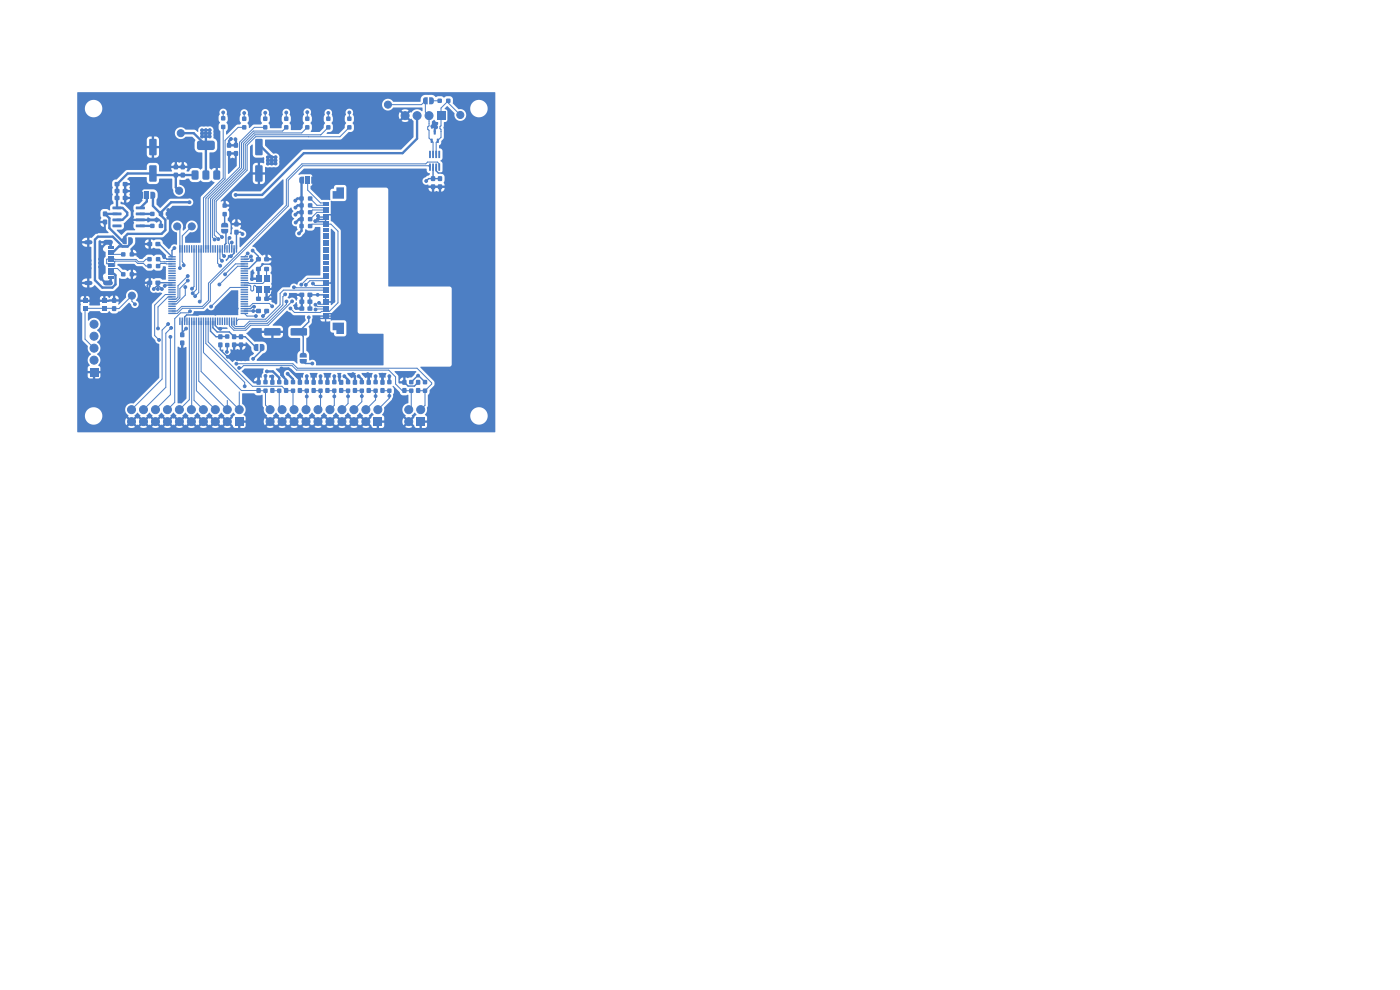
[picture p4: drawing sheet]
<svg xmlns="http://www.w3.org/2000/svg" width="297mm" height="210mm" viewBox="0 0 297 210" stroke-linecap="round" stroke-linejoin="round" font-family="sans-serif">
<g fill="#4d7fc4">
<path d="M68.5 42.9h1.2v.3h-1.2z"/>
<path d="M68.5 43.4h1.2v.3h-1.2z"/>
<path d="M68.5 43.9h1.2v.3h-1.2z"/>
<path d="M68.5 44.4h1.2v.3h-1.2z"/>
<path d="M68.5 44.9h1.2v.3h-1.2z"/>
<path d="M68.5 45.4h1.2v.3h-1.2z"/>
<path d="M68.5 45.9h1.2v.3h-1.2z"/>
<path d="M68.5 46.4h1.2v.3h-1.2z"/>
<path d="M68.5 46.9h1.2v.3h-1.2z"/>
<path d="M68.5 47.4h1.2v.3h-1.2z"/>
<path d="M68.5 47.9h1.2v.3h-1.2z"/>
<path d="M68.5 48.4h1.2v.3h-1.2z"/>
<path d="M68.5 48.9h1.2v.3h-1.2z"/>
<path d="M68.5 49.4h1.2v.3h-1.2z"/>
<path d="M68.5 49.9h1.2v.3h-1.2z"/>
<path d="M68.5 50.4h1.2v.3h-1.2z"/>
<path d="M68.5 50.9h1.2v.3h-1.2z"/>
<path d="M68.5 51.4h1.2v.3h-1.2z"/>
<path d="M68.5 51.9h1.2v.3h-1.2z"/>
<path d="M68.5 52.4h1.2v.3h-1.2z"/>
<path d="M68.5 52.9h1.2v.3h-1.2z"/>
<path d="M68.5 53.4h1.2v.3h-1.2z"/>
<path d="M68.5 53.9h1.2v.3h-1.2z"/>
<path d="M68.5 54.4h1.2v.3h-1.2z"/>
<path d="M68.5 54.9h1.2v.3h-1.2z"/>
<path d="M68.5 55.4h1.2v.3h-1.2z"/>
<path d="M68.5 55.9h1.2v.3h-1.2z"/>
<path d="M68.5 56.4h1.2v.3h-1.2z"/>
<path d="M68.5 56.9h1.2v.3h-1.2z"/>
<path d="M68.5 57.4h1.2v.3h-1.2z"/>
<path d="M68.5 57.9h1.2v.3h-1.2z"/>
<path d="M68.5 58.4h1.2v.3h-1.2z"/>
<path d="M68.5 58.9h1.2v.3h-1.2z"/>
<path d="M68.5 59.4h1.2v.3h-1.2z"/>
<path d="M68.5 59.9h1.2v.3h-1.2z"/>
<path d="M68.5 60.4h1.2v.3h-1.2z"/>
<path d="M68.5 60.9h1.2v.3h-1.2z"/>
<path d="M68.5 61.4h1.2v.3h-1.2z"/>
<path d="M68.5 61.9h1.2v.3h-1.2z"/>
<path d="M68.5 62.4h1.2v.3h-1.2z"/>
<path d="M68.5 62.9h1.2v.3h-1.2z"/>
<path d="M68.5 63.4h1.2v.3h-1.2z"/>
<path d="M68.5 63.9h1.2v.3h-1.2z"/>
<path d="M68.5 64.4h1.2v.3h-1.2z"/>
<path d="M68.5 64.9h1.2v.3h-1.2z"/>
<path d="M68.5 65.4h1.2v.3h-1.2z"/>
<path d="M68.5 65.9h1.2v.3h-1.2z"/>
<path d="M68.5 66.4h1.2v.3h-1.2z"/>
<path d="M68.5 66.9h1.2v.3h-1.2z"/>
<path d="M68.5 67.4h1.2v.3h-1.2z"/>
<path d="M70.6 40.5h.8v-.8h1.6v2.4h-2.4z"/>
<path d="M70.6 68.4h2.4v2.4l-1.6 .1v-.8l-.8-.1z"/>
<path d="M49.9 88.6h1.7v1.7h-1.7z"/>
</g>
<g fill="#4d7fc4" stroke="#4d7fc4" stroke-width=".21">
<circle cx="50.8" cy="86.9" r=".85"/>
<circle cx="48.2" cy="89.4" r=".85"/>
<circle cx="48.2" cy="86.9" r=".85"/>
<circle cx="45.7" cy="89.4" r=".85"/>
<circle cx="45.7" cy="86.9" r=".85"/>
<circle cx="43.1" cy="89.4" r=".85"/>
<circle cx="43.1" cy="86.9" r=".85"/>
<circle cx="40.6" cy="89.4" r=".85"/>
<circle cx="40.6" cy="86.9" r=".85"/>
<circle cx="38.1" cy="89.4" r=".85"/>
<circle cx="38.1" cy="86.9" r=".85"/>
<circle cx="35.5" cy="89.4" r=".85"/>
<circle cx="35.5" cy="86.9" r=".85"/>
<circle cx="33" cy="89.4" r=".85"/>
<circle cx="33" cy="86.9" r=".85"/>
<circle cx="30.4" cy="89.4" r=".85"/>
<circle cx="30.4" cy="86.9" r=".85"/>
<circle cx="27.9" cy="89.4" r=".85"/>
<circle cx="27.9" cy="86.9" r=".85"/>
</g>
<g fill="#4d7fc4">
<path d="M51.1 54.3h1.5v.3h-1.5z"/>
<path d="M51.1 54.8h1.5v.3h-1.5z"/>
<path d="M51.1 55.3h1.5v.3h-1.5z"/>
<path d="M51.1 55.8h1.5v.3h-1.5z"/>
<path d="M51.1 56.3h1.5v.3h-1.5z"/>
<path d="M51.1 56.8h1.5v.3h-1.5z"/>
<path d="M51.1 57.3h1.5v.3h-1.5z"/>
<path d="M51.1 57.8h1.5v.3h-1.5z"/>
<path d="M51.1 58.3h1.5v.3h-1.5z"/>
<path d="M51.1 58.8h1.5v.3h-1.5z"/>
<path d="M51.1 59.3h1.5v.3h-1.5z"/>
<path d="M51.1 59.8h1.5v.3h-1.5z"/>
<path d="M51.1 60.3h1.5v.3h-1.5z"/>
<path d="M51.1 60.8h1.5v.3h-1.5z"/>
<path d="M51.1 61.3h1.5v.3h-1.5z"/>
<path d="M51.1 61.8h1.5v.3h-1.5z"/>
<path d="M51.1 62.3h1.5v.3h-1.5z"/>
<path d="M51.1 62.8h1.5v.3h-1.5z"/>
<path d="M51.1 63.3h1.5v.3h-1.5z"/>
<path d="M51.1 63.8h1.5v.3h-1.5z"/>
<path d="M51.1 64.3h1.5v.3h-1.5z"/>
<path d="M51.1 64.8h1.5v.3h-1.5z"/>
<path d="M51.1 65.3h1.5v.3h-1.5z"/>
<path d="M51.1 65.8h1.5v.3h-1.5z"/>
<path d="M51.1 66.3h1.5v.3h-1.5z"/>
<path d="M50 67.4h.3l-.1 1.6-.2-.1z"/>
<path d="M49.5 67.4h.3l-.1 1.6-.2-.1z"/>
<path d="M49 67.4h.3l-.1 1.6-.2-.1z"/>
<path d="M48.5 67.4h.3l-.1 1.6-.2-.1z"/>
<path d="M48 67.4h.3l-.1 1.6-.2-.1z"/>
<path d="M47.5 67.4h.3l-.1 1.6-.2-.1z"/>
<path d="M47 67.4h.3l-.1 1.6-.2-.1z"/>
<path d="M46.5 67.4h.3l-.1 1.6-.2-.1z"/>
<path d="M46 67.4h.3l-.1 1.6-.2-.1z"/>
<path d="M45.5 67.4h.3l-.1 1.6-.2-.1z"/>
<path d="M45 67.4h.3l-.1 1.6-.2-.1z"/>
<path d="M44.5 67.4h.3l-.1 1.6-.2-.1z"/>
<path d="M44 67.4h.3l-.1 1.6-.2-.1z"/>
<path d="M43.5 67.4h.3l-.1 1.6-.2-.1z"/>
<path d="M43 67.4h.3l-.1 1.6-.2-.1z"/>
<path d="M42.5 67.4h.3l-.1 1.6-.2-.1z"/>
<path d="M42 67.4h.3l-.1 1.6-.2-.1z"/>
<path d="M41.5 67.4h.3l-.1 1.6-.2-.1z"/>
<path d="M41 67.4h.3l-.1 1.6-.2-.1z"/>
<path d="M40.5 67.4h.3l-.1 1.6-.2-.1z"/>
<path d="M40 67.4h.3l-.1 1.6-.2-.1z"/>
<path d="M39.5 67.4h.3l-.1 1.6-.2-.1z"/>
<path d="M39 67.4h.3l-.1 1.6-.2-.1z"/>
<path d="M38.5 67.4h.3l-.1 1.6-.2-.1z"/>
<path d="M38 67.4h.3l-.1 1.6-.2-.1z"/>
<path d="M35.7 66.3h1.5l.1 .3h-1.5z"/>
<path d="M35.7 65.8h1.5l.1 .3h-1.5z"/>
<path d="M35.7 65.3h1.5l.1 .3h-1.5z"/>
<path d="M35.7 64.8h1.5l.1 .3h-1.5z"/>
<path d="M35.7 64.3h1.5l.1 .3h-1.5z"/>
<path d="M35.7 63.8h1.5l.1 .3h-1.5z"/>
<path d="M35.7 63.3h1.5l.1 .3h-1.5z"/>
<path d="M35.7 62.8h1.5l.1 .3h-1.5z"/>
<path d="M35.7 62.3h1.5l.1 .3h-1.5z"/>
<path d="M35.7 61.8h1.5l.1 .3h-1.5z"/>
<path d="M35.7 61.3h1.5l.1 .3h-1.5z"/>
<path d="M35.7 60.8h1.5l.1 .3h-1.5z"/>
<path d="M35.7 60.3h1.5l.1 .3h-1.5z"/>
<path d="M35.7 59.8h1.5l.1 .3h-1.5z"/>
<path d="M35.7 59.3h1.5l.1 .3h-1.5z"/>
<path d="M35.7 58.8h1.5l.1 .3h-1.5z"/>
<path d="M35.7 58.3h1.5l.1 .3h-1.5z"/>
<path d="M35.7 57.8h1.5l.1 .3h-1.5z"/>
<path d="M35.7 57.3h1.5l.1 .3h-1.5z"/>
<path d="M35.7 56.8h1.5l.1 .3h-1.5z"/>
<path d="M35.7 56.3h1.5l.1 .3h-1.5z"/>
<path d="M35.7 55.8h1.5l.1 .3h-1.5z"/>
<path d="M35.7 55.3h1.5l.1 .3h-1.5z"/>
<path d="M35.7 54.8h1.5l.1 .3h-1.5z"/>
<path d="M35.7 54.3h1.5l.1 .3h-1.5z"/>
<path d="M38 52l.3 .1-.1 1.5-.2-.1z"/>
<path d="M38.5 52l.3 .1-.1 1.5-.2-.1z"/>
<path d="M39 52l.3 .1-.1 1.5-.2-.1z"/>
<path d="M39.5 52l.3 .1-.1 1.5-.2-.1z"/>
<path d="M40 52l.3 .1-.1 1.5-.2-.1z"/>
<path d="M40.5 52l.3 .1-.1 1.5-.2-.1z"/>
<path d="M41 52l.3 .1-.1 1.5-.2-.1z"/>
<path d="M41.5 52l.3 .1-.1 1.5-.2-.1z"/>
<path d="M42 52l.3 .1-.1 1.5-.2-.1z"/>
<path d="M42.5 52l.3 .1-.1 1.5-.2-.1z"/>
<path d="M43 52l.3 .1-.1 1.5-.2-.1z"/>
<path d="M43.5 52l.3 .1-.1 1.5-.2-.1z"/>
<path d="M44 52l.3 .1-.1 1.5-.2-.1z"/>
<path d="M44.5 52l.3 .1-.1 1.5-.2-.1z"/>
<path d="M45 52l.3 .1-.1 1.5-.2-.1z"/>
<path d="M45.5 52l.3 .1-.1 1.5-.2-.1z"/>
<path d="M46 52l.3 .1-.1 1.5-.2-.1z"/>
<path d="M46.5 52l.3 .1-.1 1.5-.2-.1z"/>
<path d="M47 52l.3 .1-.1 1.5-.2-.1z"/>
<path d="M47.5 52l.3 .1-.1 1.5-.2-.1z"/>
<path d="M48 52l.3 .1-.1 1.5-.2-.1z"/>
<path d="M48.5 52l.3 .1-.1 1.5-.2-.1z"/>
<path d="M49 52l.3 .1-.1 1.5-.2-.1z"/>
<path d="M49.5 52l.3 .1-.1 1.5-.2-.1z"/>
<path d="M50 52l.3 .1-.1 1.5-.2-.1z"/>
<path d="M92.9 39.1h.8v1h-.8z"/>
<path d="M92.9 37.4h.8v1h-.8z"/>
<path d="M26.1 41.6h.9v.8h-.9z"/>
<path d="M24.4 41.6h.9v.8h-.9z"/>
<path d="M79.3 82.5h.8v.8h-.8z"/>
<path d="M79.3 80.6h.8v.9h-.8z"/>
<path d="M94.7 21h.8v.8h-.8z"/>
<path d="M92.9 21h.8v.8h-.8z"/>
<path d="M22.9 58.6h1.1v.6h-1.1z"/>
<path d="M22.9 52.2h1.1v.6h-1.1z"/>
<path d="M22.9 57.8h1.1v.6h-1.1z"/>
<path d="M22.9 53h1.1v.6h-1.1z"/>
<path d="M22.9 56.8h1.1v.3h-1.1z"/>
<path d="M22.9 55.8h1.1v.3h-1.1z"/>
<path d="M22.9 54.8h1.1v.3h-1.1z"/>
<path d="M22.9 56.3h1.1v.3h-1.1z"/>
<path d="M22.9 55.3h1.1v.3h-1.1z"/>
<path d="M22.9 54.3h1.1v.3h-1.1z"/>
<path d="M22.9 53.8h1.1v.3h-1.1z"/>
<path d="M22.9 57.3h1.1v.3h-1.1z"/>
</g>
<path d="M18.3 51.4h.9M18.3 60h.9" fill="none" stroke="#4d7fc4" stroke-width=".9"/>
<path d="M22.4 51.4h1M22.4 60h1" fill="none" stroke="#4d7fc4" stroke-width="1.1"/>
<g fill="#4d7fc4">
<path d="M65.4 43.2h.8v.8h-.8z"/>
<path d="M63.6 43.2h.8v.8h-.8z"/>
<path d="M70.5 82.5h.8v.8h-.8z"/>
<path d="M70.5 80.6h.8v.9h-.8z"/>
<path d="M55.9 26.6h.8v.8h-.8z"/>
<path d="M55.9 24.8h.8v.8h-.8z"/>
<path d="M77.8 82.4h.8v.9h-.8z"/>
<path d="M77.8 80.6h.8v1h-.8z"/>
<path d="M91.5 39.1h.8v1h-.8z"/>
<path d="M91.5 37.4h.8v1h-.8z"/>
<path d="M85.4 80.6h.8v1h-.8z"/>
<path d="M85.4 82.4h.8v.9h-.8z"/>
<path d="M60.3 80.6h.8v1h-.8z"/>
<path d="M60.3 82.4h.8v.9h-.8z"/>
<path d="M79.3 88.6h1.7v1.7h-1.7z"/>
</g>
<g fill="#4d7fc4" stroke="#4d7fc4" stroke-width=".21">
<circle cx="80.2" cy="86.9" r=".85"/>
<circle cx="77.6" cy="89.4" r=".85"/>
<circle cx="77.6" cy="86.9" r=".85"/>
<circle cx="75.1" cy="89.4" r=".85"/>
<circle cx="75.1" cy="86.9" r=".85"/>
<circle cx="72.5" cy="89.4" r=".85"/>
<circle cx="72.5" cy="86.9" r=".85"/>
<circle cx="70" cy="89.4" r=".85"/>
<circle cx="70" cy="86.9" r=".85"/>
<circle cx="67.5" cy="89.4" r=".85"/>
<circle cx="67.5" cy="86.9" r=".85"/>
<circle cx="64.9" cy="89.4" r=".85"/>
<circle cx="64.9" cy="86.9" r=".85"/>
<circle cx="62.4" cy="89.4" r=".85"/>
<circle cx="62.4" cy="86.9" r=".85"/>
<circle cx="59.8" cy="89.4" r=".85"/>
<circle cx="59.8" cy="86.9" r=".85"/>
<circle cx="57.3" cy="89.4" r=".85"/>
<circle cx="57.3" cy="86.9" r=".85"/>
</g>
<path d="M92.7 23.7h1.7v1.7h-1.7z" fill="#4d7fc4"/>
<g fill="#4d7fc4" stroke="#4d7fc4" stroke-width=".21">
<circle cx="91" cy="24.5" r=".85"/>
<circle cx="88.5" cy="24.5" r=".85"/>
<circle cx="85.9" cy="24.5" r=".85"/>
</g>
<g fill="#4d7fc4">
<path d="M31.3 59.6h.9v.8h-.9z"/>
<path d="M33 59.6h1v.8h-1z"/>
</g>
<circle cx="40.7" cy="48" r=".75" fill="#4d7fc4" stroke="#4d7fc4" stroke-width=".21"/>
<g fill="#4d7fc4">
<path d="M66.1 80.6h.8v1h-.8z"/>
<path d="M66.1 82.4h.8v.9h-.8z"/>
<path d="M69.2 26.6h.9v.8h-.9z"/>
<path d="M69.2 24.8h.9v.8h-.9z"/>
<path d="M26.1 38.7h.9v.8h-.9z"/>
<path d="M24.4 38.7h.9v.8h-.9z"/>
<path d="M25.7 53.6h.9v.8h-.9z"/>
<path d="M27.6 53.6h.8v.8h-.8z"/>
<path d="M55.9 82.5h.8v.8h-.8z"/>
<path d="M55.9 80.6h.8v.9h-.8z"/>
</g>
<circle cx="38" cy="40.5" r=".75" fill="#4d7fc4" stroke="#4d7fc4" stroke-width=".21"/>
<g fill="#4d7fc4">
<path d="M76.4 82.5h.8v.8h-.8z"/>
<path d="M76.4 80.6h.8v.9h-.8z"/>
<path d="M50.7 72.7h.8v.9h-.8z"/>
<path d="M50.7 71h.8v.9h-.8z"/>
<path d="M26.1 40.1h.9v.8h-.9z"/>
<path d="M24.4 40.1h.9v.8h-.9z"/>
<path d="M69.1 82.4h.8v.9h-.8z"/>
<path d="M69.1 80.6h.8v1h-.8z"/>
<path d="M56.1 54.6h.9v.8h-.9z"/>
<path d="M54.4 54.6h.9v.8h-.9z"/>
<path d="M56.1 65.6h.9v.8h-.9z"/>
<path d="M54.4 65.6h.9v.8h-.9z"/>
<path d="M28.8 43.8h1.9v.5l-1.8 .1z"/>
<path d="M28.8 45.1h1.9v.5l-1.8 .1z"/>
<path d="M28.8 46.4h1.9v.5h-1.8z"/>
<path d="M28.8 47.7l1.9-.1v.5l-1.8 .1z"/>
<path d="M23.9 47.7l1.8-.1 .1 .5-1.9 .1z"/>
<path d="M23.9 46.4h1.8l.1 .5h-1.9z"/>
<path d="M23.9 45.1h1.8l.1 .5-1.9 .1z"/>
<path d="M23.9 43.8h1.8l.1 .5-1.9 .1z"/>
<path d="M49.8 47.1h.8v.9h-.8z"/>
<path d="M49.8 48.8h.8v.9h-.8z"/>
<path d="M46.9 26.5h.9v.8h-.9z"/>
<path d="M46.9 24.7h.9v.8h-.9z"/>
<path d="M38.4 34.9h.8v1h-.8z"/>
<path d="M38.4 36.7h.8v.9h-.8z"/>
</g>
<circle cx="37.6" cy="48" r=".75" fill="#4d7fc4" stroke="#4d7fc4" stroke-width=".21"/>
<g fill="#4d7fc4">
<path d="M88.3 82.4h.8v.9h-.8z"/>
<path d="M88.3 80.6h.8v1h-.8z"/>
<path d="M91 20.6l.7 .1 .3 .2v.8l-.3 .4h-.7z"/>
<path d="M89.8 20.8l.4-.2h.5v1.5h-.5l-.4-.2z"/>
<path d="M64.7 82.5h.8v.8h-.8z"/>
<path d="M64.7 80.6h.8v.9h-.8z"/>
<path d="M19.1 78.1h1.7v1.7h-1.7z"/>
</g>
<g fill="#4d7fc4" stroke="#4d7fc4" stroke-width=".21">
<circle cx="19.9" cy="76.4" r=".85"/>
<circle cx="19.9" cy="73.9" r=".85"/>
<circle cx="19.9" cy="71.3" r=".85"/>
<circle cx="19.9" cy="68.8" r=".85"/>
</g>
<g fill="#4d7fc4">
<path d="M55.1 73h.7l.3 .3v.7l-.3 .4-.7 .1z"/>
<path d="M54 73.1l.8-.1v1.5l-.7-.1-.2-.2-.1-.8z"/>
<path d="M63.6 63.6h.9v.8h-.9z"/>
<path d="M65.3 63.6h.9v.8h-.9z"/>
<path d="M25.7 57.8h.9v.8h-.9z"/>
<path d="M27.6 57.8h.8v.8h-.8z"/>
<path d="M33.7 47.5h.9v.8h-.9z"/>
<path d="M31.9 47.5h.8v.8h-.8z"/>
<path d="M72 82.4h.8v.9h-.8z"/>
<path d="M72 80.6h.8v1h-.8z"/>
<path d="M93 34.7l.4 .1-.1 1.4-.3-.1z"/>
<path d="M92.4 34.7l.3 .1-.1 1.4-.3-.1z"/>
<path d="M91.7 34.7l.4 .1-.1 1.4-.3-.1z"/>
<path d="M91 34.7l.4 .1-.1 1.4-.3-.1z"/>
<path d="M91 32l.4 .1-.1 1.4-.3-.1z"/>
<path d="M91.7 32l.4 .1-.1 1.4-.3-.1z"/>
<path d="M92.4 32l.3 .1-.1 1.4-.3-.1z"/>
<path d="M93 32l.4 .1-.1 1.4-.3-.1z"/>
<path d="M36.9 34.9h.8v1h-.8z"/>
<path d="M36.9 36.7h.8v.9h-.8z"/>
<path d="M64.8 26.6h.8v.8h-.8z"/>
<path d="M64.8 24.8h.8v.8h-.8z"/>
<path d="M73.7 26.6h.8v.8h-.8z"/>
<path d="M73.7 24.8h.8v.8h-.8z"/>
<path d="M27.2 50.3l.7 .1 .3 .2v.8l-.3 .4h-.7z"/>
<path d="M26 50.5l.3-.2h.6v1.5h-.6l-.3-.2z"/>
<path d="M31.3 51.4h.9v.8h-.9z"/>
<path d="M33 51.4h1v.8h-1z"/>
<path d="M38.3 72.3h.8v.9h-.8z"/>
<path d="M38.3 70.5h.8v1h-.8z"/>
<path d="M54.2 29.5l1.3-.1 .2 .2v3.1l-.1 .2h-1.2l-.3-.1z"/>
<path d="M54.2 35.1l1.3-.1 .2 .2v3.1l-.1 .2h-1.2l-.3-.1z"/>
<path d="M54.5 80.6h.8v1h-.8z"/>
<path d="M54.5 82.4h.8v.9h-.8z"/>
<path d="M49.3 72.7h.8v.9h-.8z"/>
<path d="M49.3 71h.8v.9h-.8z"/>
<path d="M65.4 44.6h.8v.8h-.8z"/>
<path d="M63.6 44.6h.8v.8h-.8z"/>
<path d="M58.8 82.5h.8v.8h-.8z"/>
<path d="M58.8 80.6h.8v.9h-.8z"/>
<path d="M88.4 88.6h1.7v1.7h-1.7z"/>
</g>
<g fill="#4d7fc4" stroke="#4d7fc4" stroke-width=".21">
<circle cx="89.2" cy="86.9" r=".85"/>
<circle cx="86.7" cy="89.4" r=".85"/>
<circle cx="86.7" cy="86.9" r=".85"/>
</g>
<g fill="#4d7fc4">
<path d="M86.8 82.5h.9v.8h-.9z"/>
<path d="M86.8 80.6h.9v.9h-.9z"/>
<path d="M23.8 63.3h.8v.9h-.8z"/>
<path d="M23.8 65h.8v.9h-.8z"/>
<path d="M65.4 47.5h.8v.9h-.8z"/>
<path d="M63.6 47.5h.8v.9h-.8z"/>
<path d="M31.7 35.1h1.3l.2 .1v3.1l-.1 .2-1.2 .1-.2-.2z"/>
<path d="M31.7 29.5h1.3l.2 .1v3.1l-.1 .2-1.2 .1-.2-.2z"/>
<path d="M80.7 82.4h.8v.9h-.8z"/>
<path d="M80.7 80.6h.8v1h-.8z"/>
<path d="M47.8 71h.8v.8h-.8z"/>
<path d="M47.8 72.8h.8v.8h-.8z"/>
<path d="M63.6 62.1h.9v.8h-.9z"/>
<path d="M65.3 62.1h.9v.8h-.9z"/>
</g>
<circle cx="82.3" cy="22.2" r=".75" fill="#4d7fc4" stroke="#4d7fc4" stroke-width=".21"/>
<g fill="#4d7fc4">
<path d="M73.4 82.5h.8v.8h-.8z"/>
<path d="M73.4 80.6h.8v.9h-.8z"/>
<path d="M31.3 54.6h.8v.8h-.8z"/>
<path d="M33.1 54.6h.9v.8h-.9z"/>
<path d="M51.4 26.6h.8v.8h-.8z"/>
<path d="M51.4 24.8h.8v.8h-.8z"/>
<path d="M46.3 72.7h.9v.9h-.9z"/>
<path d="M46.3 71h.9v.9h-.9z"/>
<path d="M74.9 82.4h.8v.9h-.8z"/>
<path d="M74.9 80.6h.8v1h-.8z"/>
<path d="M21.9 46.6h.8v1h-.8z"/>
<path d="M21.9 44.9h.8v.9h-.8z"/>
<path d="M65.4 41.7h.8v.8h-.8z"/>
<path d="M63.6 41.7h.8v.8h-.8z"/>
<path d="M63.2 80.6h.8v1h-.8z"/>
<path d="M63.2 82.4h.8v.9h-.8z"/>
<path d="M56.1 63h.9v.8h-.9z"/>
<path d="M54.4 63h.9v.8h-.9z"/>
<path d="M46.9 48.5h1.5v.7l-.4 .3h-.8l-.3-.3z"/>
<path d="M47 47.4l.3-.1h.8l.3 .3v.6h-1.5z"/>
</g>
<circle cx="38.3" cy="28.2" r=".75" fill="#4d7fc4" stroke="#4d7fc4" stroke-width=".21"/>
<g fill="#4d7fc4">
<path d="M60.3 26.6h.8v.8h-.8z"/>
<path d="M60.3 24.8h.8v.8h-.8z"/>
<path d="M63.7 75l.3-.1h.8l.2 .3 .1 .7h-1.5z"/>
<path d="M63.6 76.2h1.5l-.1 .6-.4 .3h-.7l-.3-.3z"/>
<path d="M63.6 65.1h.9v.8h-.9z"/>
<path d="M65.3 65.1h.9v.8h-.9z"/>
<path d="M61.7 69.7l3.3-.1 .1 .2v1.2l-.2 .2h-3.1l-.2-.3z"/>
<path d="M56.1 69.7l3.3-.1 .1 .2v1.2l-.2 .2h-3.1l-.2-.3z"/>
<path d="M48.2 32.1h.8v.9h-.8z"/>
<path d="M48.2 30.4h.8v.9h-.8z"/>
<path d="M31.9 45h.8v.8h-.8z"/>
<path d="M33.7 45h.9v.8h-.9z"/>
<path d="M47.3 45h.8v.8h-.8z"/>
<path d="M47.3 43.2h.8v.8h-.8z"/>
<path d="M45.4 36.2l1-.1 .3 .2v1.5l-.1 .3h-1l-.3-.1-.1-1.5z"/>
<path d="M43.1 36.2l1-.1 .3 .2v1.5l-.1 .3h-1l-.3-.1-.1-1.5z"/>
<path d="M41.9 30l.4-.2 3 .1 .3 .3-.1 1.4-.4 .2h-3.1l-.2-.5v-1.1z"/>
<path d="M40.8 36.2l1-.1 .3 .2v1.5l-.1 .3h-1l-.3-.1-.1-1.5z"/>
</g>
<circle cx="97.6" cy="24.4" r=".75" fill="#4d7fc4" stroke="#4d7fc4" stroke-width=".21"/>
<g fill="#4d7fc4">
<path d="M21.7 63.3h.9v1h-.9z"/>
<path d="M17.6 63.3h.9v1h-.9z"/>
<path d="M21.7 64.9h.9v1h-.9z"/>
<path d="M17.6 64.9h.9v1h-.9z"/>
<path d="M54.4 56.7h.9v.8h-.9z"/>
<path d="M56.1 56.7h.9v.8h-.9z"/>
<path d="M92.7 29.4l.4 .1-.1 .8h-.3z"/>
<path d="M91.4 29.4l.4 .1-.1 .8h-.3z"/>
<path d="M92 27.7h.4v.8h-.4z"/>
<path d="M66 37.5h.8l.2 .3 .1 .7-.3 .4-.8 .1z"/>
<path d="M64.8 37.5h1v1.5h-1z"/>
<path d="M63.6 37.7l.3-.2h.6v1.5h-.6l-.3-.2z"/>
</g>
<circle cx="28" cy="62.7" r=".75" fill="#4d7fc4" stroke="#4d7fc4" stroke-width=".21"/>
<g fill="#4d7fc4">
<path d="M89.8 82.5h.8v.8h-.8z"/>
<path d="M89.8 80.6h.8v.9h-.8z"/>
<path d="M65.4 46.1h.8v.8h-.8z"/>
<path d="M63.6 46.1h.8v.8h-.8z"/>
<path d="M57.4 80.6h.8v1h-.8z"/>
<path d="M57.4 82.4h.8v.9h-.8z"/>
<path d="M54.2 60.6h1.2v1.4h-1.2z"/>
<path d="M54.2 58.4h1.2v1.4h-1.2z"/>
<path d="M55.9 58.4h1.2v1.4h-1.2z"/>
<path d="M55.9 60.6h1.2v1.4h-1.2z"/>
<path d="M29.5 40.9l.3-.2h.6v1.5h-.6l-.3-.2z"/>
<path d="M30.6 40.7h1v1.5h-1z"/>
<path d="M31.9 40.7h.7l.3 .3v.7l-.3 .4-.7 .1z"/>
<path d="M67.6 82.5h.8v.8h-.8z"/>
<path d="M67.6 80.6h.8v.9h-.8z"/>
<path d="M61.8 82.5h.8v.8h-.8z"/>
<path d="M61.8 80.6h.8v.9h-.8z"/>
<path d="M49.7 32.1h.8v.9h-.8z"/>
<path d="M49.7 30.4h.8v.9h-.8z"/>
<path d="M82.2 82.5h.8v.8h-.8z"/>
<path d="M82.2 80.6h.8v.9h-.8z"/>
<path d="M31.3 56h.8v.8h-.8z"/>
<path d="M33.1 56h.9v.8h-.9z"/>
</g>
<g fill="#4d7fc4" stroke="#4d7fc4" stroke-width=".21">
<circle cx="53.2" cy="24.6" r=".3"/>
<circle cx="74.9" cy="79.4" r=".3"/>
<circle cx="19" cy="55.3" r=".3"/>
<circle cx="50.4" cy="45" r=".3"/>
<circle cx="72.6" cy="23" r=".3"/>
<circle cx="38.2" cy="32.1" r=".3"/>
<circle cx="37.4" cy="46.2" r=".3"/>
<circle cx="92.4" cy="26.3" r=".3"/>
<circle cx="51.2" cy="76.2" r=".3"/>
<circle cx="35.7" cy="46.2" r=".3"/>
<circle cx="51.2" cy="75.4" r=".3"/>
<circle cx="96.2" cy="38.1" r=".3"/>
<circle cx="34.8" cy="54.3" r=".3"/>
<circle cx="51.2" cy="74.6" r=".3"/>
<circle cx="57.7" cy="24.6" r=".3"/>
<circle cx="49.5" cy="24.7" r=".3"/>
<circle cx="61.3" cy="72.2" r=".3"/>
<circle cx="59.4" cy="23.8" r=".3"/>
<circle cx="71" cy="23.8" r=".3"/>
<circle cx="71" cy="23" r=".3"/>
<circle cx="50.4" cy="23.9" r=".3"/>
<circle cx="50.3" cy="74.6" r=".3"/>
<circle cx="58.2" cy="55.1" r=".3"/>
<circle cx="96.2" cy="39.7" r=".3"/>
<circle cx="51.2" cy="44.1" r=".3"/>
<circle cx="92.5" cy="27" r=".3"/>
<circle cx="95.4" cy="38.9" r=".3"/>
<circle cx="58" cy="56" r=".3"/>
<circle cx="42.9" cy="39.9" r=".3"/>
<circle cx="66.5" cy="23" r=".3"/>
<circle cx="57.7" cy="23.8" r=".3"/>
<circle cx="58" cy="61" r=".3"/>
<circle cx="53.2" cy="23" r=".3"/>
<circle cx="39" cy="32.9" r=".3"/>
<circle cx="54.8" cy="23" r=".3"/>
<circle cx="20.6" cy="48.3" r=".3"/>
<circle cx="57.8" cy="79.9" r=".3"/>
<circle cx="78" cy="79.4" r=".3"/>
<circle cx="21.2" cy="56.6" r=".3"/>
<circle cx="50.4" cy="23.1" r=".3"/>
<circle cx="54" cy="23" r=".3"/>
<circle cx="60.4" cy="72.2" r=".3"/>
<circle cx="35.7" cy="44.6" r=".3"/>
<circle cx="50.4" cy="43.3" r=".3"/>
<circle cx="39" cy="32.1" r=".3"/>
<circle cx="52" cy="44.1" r=".3"/>
<circle cx="36.5" cy="46.2" r=".3"/>
<circle cx="50.4" cy="24.7" r=".3"/>
<circle cx="60.4" cy="73.8" r=".3"/>
<circle cx="66.4" cy="79.7" r=".3"/>
<circle cx="49.5" cy="34.2" r=".3"/>
<circle cx="72" cy="79.8" r=".3"/>
<circle cx="95.4" cy="38.1" r=".3"/>
<circle cx="54" cy="23.8" r=".3"/>
<circle cx="63.8" cy="23" r=".3"/>
<circle cx="49.5" cy="23.9" r=".3"/>
<circle cx="62.9" cy="23.8" r=".3"/>
<circle cx="31.2" cy="61.8" r=".3"/>
<circle cx="42" cy="39.9" r=".3"/>
<circle cx="59.6" cy="73" r=".3"/>
<circle cx="53.4" cy="59.2" r=".3"/>
<circle cx="94.6" cy="36.7" r=".3"/>
<circle cx="19.7" cy="48.3" r=".3"/>
<circle cx="52" cy="76.2" r=".3"/>
<circle cx="37.4" cy="45.4" r=".3"/>
<circle cx="52" cy="75.4" r=".3"/>
<circle cx="59.4" cy="24.6" r=".3"/>
<circle cx="68.2" cy="23.8" r=".3"/>
<circle cx="67.3" cy="23" r=".3"/>
<circle cx="51.2" cy="43.3" r=".3"/>
<circle cx="19.7" cy="47.5" r=".3"/>
<circle cx="48.3" cy="75.7" r=".3"/>
<circle cx="19.7" cy="49.2" r=".3"/>
<circle cx="37.4" cy="44.6" r=".3"/>
<circle cx="59.6" cy="73.8" r=".3"/>
<circle cx="21.2" cy="55.8" r=".3"/>
<circle cx="58.5" cy="23.8" r=".3"/>
<circle cx="53.9" cy="65.1" r=".3"/>
<circle cx="59.7" cy="78.2" r=".3"/>
<circle cx="48.8" cy="34.2" r=".3"/>
<circle cx="48.7" cy="24.7" r=".3"/>
<circle cx="52" cy="43.3" r=".3"/>
<circle cx="54.8" cy="24.6" r=".3"/>
<circle cx="20.6" cy="49.2" r=".3"/>
<circle cx="63.8" cy="23.8" r=".3"/>
<circle cx="41.2" cy="39.9" r=".3"/>
<circle cx="81.1" cy="79.5" r=".3"/>
<circle cx="41.2" cy="40.8" r=".3"/>
<circle cx="62.1" cy="23" r=".3"/>
<circle cx="52" cy="45" r=".3"/>
<circle cx="19" cy="56.9" r=".3"/>
<circle cx="62.9" cy="23" r=".3"/>
<circle cx="36.5" cy="44.6" r=".3"/>
<circle cx="18.2" cy="56.1" r=".3"/>
<circle cx="38.2" cy="33.7" r=".3"/>
<circle cx="17.3" cy="55.3" r=".3"/>
<circle cx="70.6" cy="59.6" r=".3"/>
<circle cx="68.2" cy="23" r=".3"/>
<circle cx="49.2" cy="34.8" r=".3"/>
<circle cx="70.7" cy="45.2" r=".3"/>
<circle cx="17.3" cy="56.1" r=".3"/>
<circle cx="61.3" cy="73.8" r=".3"/>
<circle cx="97.1" cy="38.1" r=".3"/>
<circle cx="62.9" cy="24.7" r=".3"/>
<circle cx="50.4" cy="44.1" r=".3"/>
<circle cx="71.8" cy="24.7" r=".3"/>
<circle cx="36.5" cy="45.4" r=".3"/>
<circle cx="54" cy="24.6" r=".3"/>
<circle cx="42" cy="39.1" r=".3"/>
<circle cx="17.3" cy="56.9" r=".3"/>
<circle cx="41.2" cy="39.1" r=".3"/>
<circle cx="42" cy="66.6" r=".3"/>
<circle cx="54.8" cy="23.8" r=".3"/>
<circle cx="48.7" cy="23.1" r=".3"/>
<circle cx="42.9" cy="40.8" r=".3"/>
<circle cx="57.9" cy="62.1" r=".3"/>
<circle cx="55.8" cy="67" r=".3"/>
<circle cx="42.9" cy="39.1" r=".3"/>
<circle cx="67.3" cy="24.6" r=".3"/>
<circle cx="70.8" cy="67" r=".3"/>
<circle cx="87.3" cy="79.4" r=".3"/>
<circle cx="46.7" cy="69.8" r=".3"/>
<circle cx="97.1" cy="38.9" r=".3"/>
<circle cx="71" cy="24.7" r=".3"/>
<circle cx="62.8" cy="65.3" r=".3"/>
<circle cx="37.4" cy="32.9" r=".3"/>
<circle cx="18.9" cy="47.5" r=".3"/>
<circle cx="18.9" cy="49.2" r=".3"/>
<circle cx="95.4" cy="39.7" r=".3"/>
<circle cx="51.2" cy="45" r=".3"/>
<circle cx="62.1" cy="24.7" r=".3"/>
<circle cx="72.6" cy="23.8" r=".3"/>
<circle cx="34.9" cy="60.7" r=".3"/>
<circle cx="70.7" cy="63.9" r=".3"/>
<circle cx="48.7" cy="23.9" r=".3"/>
<circle cx="59.6" cy="72.2" r=".3"/>
<circle cx="38.5" cy="74.3" r=".3"/>
<circle cx="50.3" cy="76.2" r=".3"/>
<circle cx="62.1" cy="23.8" r=".3"/>
<circle cx="59.4" cy="22.9" r=".3"/>
<circle cx="58.5" cy="22.9" r=".3"/>
<circle cx="66.5" cy="24.6" r=".3"/>
<circle cx="85.7" cy="79.4" r=".3"/>
<circle cx="72.6" cy="24.7" r=".3"/>
<circle cx="69.4" cy="79.7" r=".3"/>
<circle cx="50.3" cy="75.4" r=".3"/>
<circle cx="39" cy="33.7" r=".3"/>
<circle cx="67.3" cy="23.8" r=".3"/>
<circle cx="19" cy="56.1" r=".3"/>
<circle cx="21.2" cy="55" r=".3"/>
<circle cx="42" cy="40.8" r=".3"/>
<circle cx="61.3" cy="73" r=".3"/>
<circle cx="60.5" cy="73" r=".3"/>
<circle cx="49" cy="54.3" r=".3"/>
<circle cx="68.2" cy="24.6" r=".3"/>
<circle cx="71.8" cy="23" r=".3"/>
<circle cx="96.2" cy="38.9" r=".3"/>
<circle cx="20.6" cy="47.5" r=".3"/>
<circle cx="52" cy="74.6" r=".3"/>
<circle cx="86.5" cy="79.4" r=".3"/>
<circle cx="37.4" cy="33.7" r=".3"/>
<circle cx="91.7" cy="26.8" r=".3"/>
<circle cx="55" cy="79.6" r=".3"/>
<circle cx="18.2" cy="56.9" r=".3"/>
<circle cx="18.9" cy="48.3" r=".3"/>
<circle cx="38.2" cy="32.9" r=".3"/>
<circle cx="18.2" cy="55.3" r=".3"/>
<circle cx="58.5" cy="24.6" r=".3"/>
<circle cx="35.7" cy="45.4" r=".3"/>
<circle cx="37.4" cy="32.1" r=".3"/>
<circle cx="66.5" cy="23.8" r=".3"/>
<circle cx="57.7" cy="22.9" r=".3"/>
<circle cx="97.1" cy="39.7" r=".3"/>
<circle cx="63.8" cy="24.7" r=".3"/>
<circle cx="49.5" cy="23.1" r=".3"/>
<circle cx="71.8" cy="23.8" r=".3"/>
<circle cx="53.2" cy="23.8" r=".3"/>
<circle cx="47.3" cy="23.9" r=".3"/>
<circle cx="68" cy="79.8" r=".3"/>
<circle cx="33.5" cy="61.3" r=".3"/>
<circle cx="37" cy="52.6" r=".3"/>
<circle cx="56.8" cy="33.4" r=".3"/>
<circle cx="48.1" cy="74.7" r=".3"/>
<circle cx="39.5" cy="69.7" r=".3"/>
<circle cx="90.4" cy="38.4" r=".3"/>
<circle cx="57.6" cy="33.3" r=".3"/>
<circle cx="70.9" cy="79.8" r=".3"/>
<circle cx="66.3" cy="77.1" r=".3"/>
<circle cx="79.7" cy="79.8" r=".3"/>
<circle cx="67.5" cy="45.8" r=".3"/>
<circle cx="53.7" cy="66" r=".3"/>
<circle cx="44.5" cy="27.6" r=".3"/>
<circle cx="56.6" cy="78.8" r=".3"/>
<circle cx="42.9" cy="27.6" r=".3"/>
<circle cx="43.7" cy="27.6" r=".3"/>
<circle cx="62.6" cy="42.6" r=".3"/>
<circle cx="51.4" cy="49.7" r=".3"/>
<circle cx="34.3" cy="61.3" r=".3"/>
<circle cx="88.7" cy="79.7" r=".3"/>
<circle cx="56.8" cy="34.7" r=".3"/>
<circle cx="56.8" cy="34" r=".3"/>
<circle cx="65.1" cy="79.8" r=".3"/>
<circle cx="63.4" cy="49.5" r=".3"/>
<circle cx="44.5" cy="28.3" r=".3"/>
<circle cx="76.1" cy="79.8" r=".3"/>
<circle cx="43.7" cy="29" r=".3"/>
<circle cx="58.5" cy="34" r=".3"/>
<circle cx="57.6" cy="34.7" r=".3"/>
<circle cx="58.5" cy="33.3" r=".3"/>
<circle cx="42.9" cy="28.3" r=".3"/>
<circle cx="82.6" cy="79.8" r=".3"/>
<circle cx="58.5" cy="34.7" r=".3"/>
<circle cx="66.9" cy="46.9" r=".3"/>
<circle cx="53.7" cy="76.1" r=".3"/>
<circle cx="61" cy="79.3" r=".3"/>
<circle cx="57.6" cy="34" r=".3"/>
<circle cx="49.9" cy="29.5" r=".3"/>
<circle cx="53.6" cy="53.2" r=".3"/>
<circle cx="62.7" cy="45.5" r=".3"/>
<circle cx="56.3" cy="79.7" r=".3"/>
<circle cx="62.7" cy="47.2" r=".3"/>
<circle cx="32.6" cy="61.3" r=".3"/>
<circle cx="42.9" cy="29" r=".3"/>
<circle cx="67.4" cy="46.5" r=".3"/>
<circle cx="49" cy="29.5" r=".3"/>
<circle cx="73" cy="79.8" r=".3"/>
<circle cx="44.5" cy="29" r=".3"/>
<circle cx="62.7" cy="44" r=".3"/>
<circle cx="43.7" cy="28.3" r=".3"/>
<circle cx="61.6" cy="65.4" r=".3"/>
<circle cx="57.7" cy="65" r=".3"/>
<circle cx="63.9" cy="60.4" r=".3"/>
<circle cx="60.8" cy="64" r=".3"/>
<circle cx="62" cy="63.9" r=".3"/>
<circle cx="64.9" cy="60.4" r=".3"/>
<circle cx="66.4" cy="60.2" r=".3"/>
<circle cx="54.3" cy="67" r=".3"/>
<circle cx="62.3" cy="60.9" r=".3"/>
<circle cx="60.5" cy="62.4" r=".3"/>
<circle cx="65.5" cy="67.3" r=".3"/>
<circle cx="67.4" cy="62.5" r=".3"/>
<circle cx="67.7" cy="64.3" r=".3"/>
<circle cx="47.1" cy="55.3" r=".3"/>
<circle cx="47.5" cy="54.3" r=".3"/>
<circle cx="66.9" cy="64.6" r=".3"/>
<circle cx="66.9" cy="65.7" r=".3"/>
<circle cx="46.7" cy="56.4" r=".3"/>
<circle cx="56.3" cy="23.9" r=".3"/>
<circle cx="65.2" cy="23.8" r=".3"/>
<circle cx="51.8" cy="24" r=".3"/>
<circle cx="74.1" cy="23.9" r=".3"/>
<circle cx="60.7" cy="23.9" r=".3"/>
<circle cx="69.6" cy="23.9" r=".3"/>
<circle cx="40.3" cy="66" r=".3"/>
<circle cx="42.4" cy="64" r=".3"/>
<circle cx="36.2" cy="71.5" r=".3"/>
<circle cx="41.4" cy="62.8" r=".3"/>
<circle cx="36.3" cy="69.6" r=".3"/>
<circle cx="40.9" cy="62.2" r=".3"/>
<circle cx="40.7" cy="61.2" r=".3"/>
<circle cx="35.7" cy="68.7" r=".3"/>
<circle cx="76.8" cy="84" r=".3"/>
<circle cx="52.6" cy="53.8" r=".3"/>
<circle cx="73.8" cy="84.1" r=".3"/>
<circle cx="53.2" cy="54.4" r=".3"/>
<circle cx="70.9" cy="84.1" r=".3"/>
<circle cx="53.4" cy="55.2" r=".3"/>
<circle cx="68" cy="84.1" r=".3"/>
<circle cx="47.7" cy="58.2" r=".3"/>
<circle cx="46.5" cy="60.4" r=".3"/>
<circle cx="65.1" cy="84.1" r=".3"/>
<circle cx="44.8" cy="65" r=".3"/>
<circle cx="28.6" cy="64.5" r=".3"/>
<circle cx="51.9" cy="81.9" r=".3"/>
<circle cx="47.1" cy="50.3" r=".3"/>
<circle cx="39.3" cy="60.9" r=".3"/>
<circle cx="39.8" cy="59.5" r=".3"/>
<circle cx="46.3" cy="50.7" r=".3"/>
<circle cx="39.8" cy="58.6" r=".3"/>
<circle cx="45.5" cy="50.8" r=".3"/>
<circle cx="50.1" cy="77.2" r=".3"/>
<circle cx="33.5" cy="69.7" r=".3"/>
<circle cx="50.7" cy="78.1" r=".3"/>
<circle cx="33.7" cy="72.1" r=".3"/>
<circle cx="38.2" cy="56.9" r=".3"/>
<circle cx="39" cy="56.3" r=".3"/>
<circle cx="82.6" cy="84" r=".3"/>
<circle cx="48.7" cy="50.5" r=".3"/>
<circle cx="49.2" cy="51.4" r=".3"/>
<circle cx="79.7" cy="84" r=".3"/>
<circle cx="50" cy="41.3" r=".3"/>
<circle cx="40.2" cy="42.9" r=".3"/>
</g>
<g fill="none" stroke="#4d7fc4" stroke-width=".3">
<path d="M91.9 35.5v2.4M91.9 37.9h.1M92.5 35.5v.7l.5 .5h1.6M93.3 37.9h-2.4l-.5 .5M31.8 60l-.6 .5v1.3M33.5 51.8h.3l2.7 2.7v-1.4l.5-.5M34.8 54.4l.6 .6h1.1M36.5 60h-3v1.3M47.7 45.4v2.3M47.7 47.7h.1M47.7 49l.2 .3v2.4l-.2 .2v.9M49 54.3h.1"/>
<path d="M49.7 52.8v.9l-.7 .6M50.2 49.3h.1M50.2 49.3h.9l.3 .4M50.2 49.3v3.5M53.6 53.2l1.2 1.2v.6l-2 2h-1M54.8 59.1l-1.4 .1M56.5 55l1.7 .1M58 56h-2.2l-1 1.1M67.4 46.5h1.7M67.5 45.8l.2 .2h1.4v1h-2.1l-.1-.1M70.6 59.6l-.4 .4h-1.1M70.7 45.2l-.3 .3h-1.3"/>
<path d="M32.6 61.3l.9-.8 .8 .8M33.5 61.3h.1M36.5 60.5h-1.4l-.2 .2M38.7 72.7v1.5l-.2 .1M38.7 68.2v2.8M38.7 71h.1M39.5 69.7l-.8 .8M42 66.6l-.3 .2h-2.1l-.4 .4v1M44.7 68.2v2.1l1.1 1.1h2.4M45.2 68.2v1.3l.9 .9h2.6l1 1h2.3l2.3 2.3M45.7 68.2v.9l.7 .7h.3M46.7 73.2v1l1.6 1.5 1.4-1.4v-1.1"/>
<path d="M48.2 73.2l-.1 1.5M51.1 73.2l.1 1.4M51.8 66h3M53.9 65.1h-.3l-.4 .4h-1.4M54.8 66h.1M55.6 73.7v.5l-1.9 1.9M56.6 66v.3l-.8 .7M57.9 62.1l-1.3 1.3M58 61l-.3 .3h-1.2M64 62.5v3h-1l-.2-.2M64.3 76.7l.5 .4h1.5M65.5 67.3v1l-2.1 2.1 .9 .9v4.1"/>
<path d="M65.7 62.5h.1M65.7 62.5v3M65.8 62.5h3.3v1M69.1 66.5h1.3l.4 .5M70.7 63.9l-.1 .1h-1.5M85.8 81.1l.8 .8h1.3l.8-.8M87.2 81.1l1.4-1.4h.2l1.4 1.4"/>
</g>
<g fill="none" stroke="#4d7fc4" stroke-width=".5">
<path d="M37.3 37.1v2.7l.7 .7M38.3 28.3h2.8l2.6 2.5M38.8 37.1h.1M41.4 37.1h-8.6l-.4-.3h-5.3l-2.3 2.3v5h1.2l1 1v.5l-1 1h-1.2M42.8 27.6v1.4M42.9 27.6h1.6v1.4M42.9 29h-.1M42.9 27.6h-.1M42.9 29h1.6M43.7 27.6v9.5M43.7 30.8h.1M44.5 28.3h-1.7"/>
<path d="M44.5 28.3h.1M44.5 29h.1M49 29.5l-.4 .4v.9h1.5l-.2-1.3M54.6 30.8l.3 .4h.6l2.1 2.2v1.3M58.5 33.4h-1.7v1.3h1.7M58.5 34h-1.7M58.5 33.3v1.4M58.5 34.7h.1M58.5 33.3v.1M64 38.2v10.8l-.6 .5M88.5 24.5v4.9l-3.1 3.1h-20.9l-8.9 8.9h-5.6M21.2 56.6v2.3l1.2 1.1h.5l.6-.5v-.6"/>
<path d="M22.3 45.4h2.5M23.5 52.5v-.5l-.6-.6h-.2l-1.5 1.4v2.2M24.8 42h.1M26 52.3l-2.1-2.1h-3.1l-.7 .6v8.6l1.6 1.6h2.1l.7-.7v-1.9l-.3-.3h-.7M27.7 51.1v.6l-.6 .6h-1.9l-1 1h-.7M29.8 47.9h2.5M29.8 45.4h.1M29.8 45.4h2.5M31.1 41.4v1.3l-1.3 1.4M32.4 41.4v2.3l1.7 1.7M40.2 42.9h-3.9l-2.2 2.2v.6l1 .9v2.2l-.8 .8h-7.2l-.7 .7v.8h-.5l-2.7-2.7v-2.1l-.9-.9M64 42.1h.1"/>
<path d="M64 45h-.8l-.5 .5M64 42.1h-.9l-.5 .5M64 43.6h-.9l-.4 .5M64 46.5h-.6l-.7 .7M55 79.6l-.1 1.5M56.3 79.7v1.4M56.6 78.8h1.3l1.3 1.3v1M57.8 79.9v1.2M61 79.3l1.2 1.1v.7M65.1 79.8v1.3M66.5 79.7v1.4M68 79.8v1.3"/>
<path d="M69.4 79.8l.1 1.3M70.9 79.8v1.3M72 79.8v.9l.4 .4M73 79.8l.8 .8v.5M74.9 79.4l.4 .4v1.3M76.1 79.8l.7 .7v.6M78 79.4l.2 .2v1.5M79.7 79.8v1.3M81.1 79.5v1.6M82.6 79.8v1.3M60.7 81.1v-.5l-1-1v-1.4h1.5l2.4 2.4v.5"/>
</g>
<g fill="none" stroke="#4d7fc4" stroke-width=".21">
<path d="M47.3 23.9v1.2M47.3 26.9v10.9l-4.1 4.2v10.8M51.8 24v1.2M51.8 27h-1.3l-2.8 2.8v8.2l-4 4.1v10.7M56.3 23.9v1.3M56.3 27h-2.3l-3.2 3.1v5.4l-6.6 6.6v10.7M60.7 23.9v1.3M60.7 27l-.8 .8h-6.2l-2.5 2.5v5.3l-6.5 6.6v10.6M65.2 23.8v1.4M65.2 27l-1.2 1.2h-10.1l-2.3 2.3v5.3l-6.5 6.5v8.1l.4 .4M65.3 38.2v2.1l2.7 2.7h1.1M65.5 29h.1"/>
<path d="M68 28.6h-13.9l-2.1 2v5.3l-6.5 6.6v7.4l.8 .8M68 28.6h.1M69.6 24v1.2M69.6 27l-1.5 1.6M74.1 23.9v1.3M74.1 27l-2 2h-17.9l-1.8 1.8v5.3l-6.5 6.6v6.4l1.2 1.2M82.3 22.2h7.1l.8-.8v2.4l.8 .7v2.2l-.3 .2v.5l.3 .3v1.6l.9 .9v2.6M91.2 35.5l-.3-.3h-26.7l-3.1 3v5.5l-16.5 16.5v3.7l-1.5 1.5h-4.4l-1.1 1.1h-1.1M91.5 21.4h1.8M91.6 29.9h.1M93.2 35.5v-.7l-.4-.4h-2.1l-.4 .4h-26.2l-3.4 3.3v5.4l-16.5 16.6v3.6l-1.3 1.3h-4.4l-.9 1h-1.1M97.7 24.4l-2.6-2.6v-.4l-1.5 1.5v3.8l-.3 .1v.5l.3 .2v1.6l-1.1 1.1v2.6"/>
<path d="M23.5 55.5l5.2-.1 .5 .5h1.2l.6 .5h.7M23.5 57h1.4l1.2 1.2M23.5 54h2.6M24.3 55.5v.9l-.8 .1M31.7 55h-.7l-.6 .5h-1l-.5-.5h-6.2l-.1 .9 .9 .1M33.5 55l.6 .5h2.4M34.7 55.9h.1M34.8 55.5h.1M36.5 56l-2.4-.1-.6 .5M37.6 48l.6 .6v8.3M39.8 58.6l-2 2v2.4l-.5 .5h-.8M39.8 59.5l-1.6 1.7v2l-.8 .8h-.9"/>
<path d="M40.7 48l-2 2v5.6l.3 .3v.4M41.2 52.8v8l-.5 .4M41.7 52.8v8.6l-.8 .8M42.2 52.8v9.3l-.8 .7M42.7 52.8v10.9l-.3 .3M46.2 52.8v3l.5 .6M46.7 52.8v2.1l.4 .4M47.2 52.8v1.1l.3 .4M48.7 50.5l-.3 .2v.9l.3 .2v1M49.2 51.4v1.4M51.8 56h-1.8l-2.3 2.2M51.8 56.5h-1.4l-3.9 3.9"/>
<path d="M52.6 53.8l-.8 .7M53.2 54.4l-.5 .6h-.9M53.4 55.2l-.3 .3h-1.3M56.5 57.1v2.2l-.8 .8h-2.9l-.1-.1h-.9M56.5 59.1h.1M65.8 42.1l1.4 1.4h1.9M65.8 43.6l.5 .4h2.8M65.8 48l.4-.5h4l1.5 1.5v15.2l-1.8 1.8h-1.7l-.2 .3h-5.5l-.9-.9M69.1 44.5h-2.8l-.5 .5M69.1 45h-1.9l-1.4 1.5M69.1 59h-3.8l-1.4 1.4M69.1 59.5h-3.4l-.8 .9"/>
<path d="M22.2 65.4l.1 .1M28.6 64.5l-.6-.6v-1.2l-2.8 2.8-7.2-.1v6.6l1.9 1.9M35.7 68.7l-1.3 1.3v10.4l-6.5 6.5M36.1 71.5v12.2l-3.1 3.2M36.3 69.6l-1.1 1.1v11.5l-4.8 4.7M36.5 63h-.8l-2.2 2.1v4.6M36.5 62.5h-1.4l-2.3 2.2v6.5l.9 .9M39.3 60.9v1.7l-1.8 1.9h-1M40.2 68.2v16.6l-2.1 2.1M40.3 66l-.3 .4h-1.7l-1.2 1.2v17.8l-1.6 1.5M40.7 68.2l-.1 18.7M41.2 68.2v16.7l1.9 2"/>
<path d="M41.7 68.2v14.7l4 4M42.2 68.2v12.6l6 6.1v-2M42.7 68.2v10.6l8.1 8.1v-3.8M43.2 68.2v6.6l8 8 5.1 .1v3l1 1M43.7 68.2v4.7l8.2 8.2v.8M44.2 68.2v4.3l9.4 9.4h6.2l.9 1h1.5v3.8l.2 .2M50.1 77.2h12l1 .9h25.4l3.1 3.1v.3l-1.4 1.4M50.7 78.1h.5l.5-.5h10.3l.9 .9h19.6l1.4 1.5v1.5l1.4 1.3 1.9 .1v3.5l-.5 .5M51.8 60.5l1.3 .1 .1 .9 .2 .2 .4-.1v-.9l.2-.2 .8 .8M51.8 65h1.2l.6-.6h3.5l.6 .6M51.8 66.5l.6 .6h1.9M51.8 61h-3l-4 4"/>
<path d="M54.8 61.3v2.1M54.8 61.3h.1M60.5 62.4l-.5 .5v1.8l-3.5 3.4h-3.6l-1.1 1.2h-1.9l-.2-.3v-.8M60.8 64v.6l-4.1 4h-3.7l-1 1.1h-2.2l-.6-.7v-.8M62 63.9l-5.1 5.1h-3.7l-1.1 1.1h-2.5l-.9-1v-.9M62.3 60.9l6.8 .1M66.4 60.2l.4 .3h2.3M66.9 64.6l.4 .4h1.8M67.7 64.3l.3 .2h1.1M69.1 61.5h-9l-.7 .8v2.3l-3.1 3.1h-5.7l-.4 .5M69.1 65.5h-2l-.2 .2M57.8 82.8l1.4 .1v3.4l.6 .6"/>
<path d="M63.6 82.8l1.5 .1v3.8l-.2 .2M66.5 82.8l1.5 .1v3.5l-.5 .5M69.5 82.8l1.4 .1v3.1l-.9 .9M72.4 82.8l1.4 .1v2.7l-1.3 1.3M75.3 82.8l1.5 .1v2.3l-1.7 1.7M78.2 82.8l1.5 .1v1.9l-2.1 2.1M81.1 82.8l1.5 .1v1.6l-2.4 2.4M88.7 82.8l1.5 .1M90.2 82.9v3.1l-.9 .9"/>
</g>
<g fill="#4d7fc4">
<path d="M28.6 88.1l.6-.5 .6 .5-.1 .2 .6 .7-.3 .3-.7-.6-.1 .1-.2-.1-.6 .6-.4-.3 .7-.7z"/>
<path d="M31.1 88.1l.7-.5 .5 .5-.1 .2 .7 .7-.4 .3-.6-.6-.2 .1-.1-.1-.7 .6-.3-.3 .6-.7z"/>
<path d="M33.6 88.1l.7-.5 .6 .5-.1 .2 .6 .7-.4 .3-.6-.6-.2 .1-.1-.1-.6 .6-.4-.3 .6-.7z"/>
<path d="M36.2 88.1l.7-.5 .5 .5-.1 .2 .6 .7-.3 .3-.7-.6-.1 .1-.2-.1-.6 .6-.4-.3 .7-.7z"/>
<path d="M38.7 88.1l.7-.5 .6 .5-.2 .2 .7 .7-.4 .3-.6-.6-.2 .1-.1-.1-.7 .6-.3-.3 .6-.7z"/>
<path d="M41.3 88.1l.6-.5 .6 .5-.1 .2 .6 .7-.3 .3-.7-.6-.1 .1-.2-.1-.6 .6-.4-.3 .7-.7z"/>
<path d="M43.8 88.1l.7-.5 .5 .5-.1 .2 .7 .7-.4 .3-.6-.6-.2 .1-.1-.1-.7 .6-.3-.3 .6-.7z"/>
<path d="M46.3 88.1l.7-.5 .6 .5-.1 .2 .6 .7-.4 .3-.6-.6-.2 .1-.1-.1-.6 .6-.4-.3 .6-.7z"/>
<path d="M58 88.1l.6-.5 .6 .5-.1 .2 .6 .7-.3 .3-.7-.6-.1 .1-.2-.1-.6 .6-.4-.3 .7-.7z"/>
<path d="M60.5 88.1l.7-.5 .5 .5-.1 .2 .7 .7-.4 .3-.6-.6-.2 .1-.1-.1-.7 .6-.3-.3 .6-.7z"/>
<path d="M63 88.1l.7-.5 .6 .5-.1 .2 .6 .7-.4 .3-.6-.6-.2 .1-.1-.1-.6 .6-.4-.3 .6-.7z"/>
<path d="M65.6 88.1l.7-.5 .5 .5-.1 .2 .6 .7-.3 .3-.7-.6-.1 .1-.2-.1-.6 .6-.4-.3 .7-.7z"/>
<path d="M68.1 88.1l.7-.5 .6 .5-.2 .2 .7 .7-.4 .3-.6-.6-.2 .1-.1-.1-.7 .6-.3-.3 .6-.7z"/>
<path d="M70.7 88.1l.6-.5 .6 .5-.1 .2 .6 .7-.3 .3-.7-.6-.1 .1-.2-.1-.6 .6-.4-.3 .7-.7z"/>
<path d="M73.2 88.1l.7-.5 .5 .5-.1 .2 .7 .7-.4 .3-.6-.6-.2 .1-.1-.1-.7 .6-.3-.3 .6-.7z"/>
<path d="M75.7 88.1l.7-.5 .6 .5-.1 .2 .6 .7-.4 .3-.6-.6-.2 .1-.1-.1-.6 .6-.4-.3 .6-.7z"/>
<path d="M48.9 88.1l.6-.6 .4 .5-1.2 1.3-.4-.3 .7-.7z"/>
<path d="M78.3 88.1l.6-.6 .4 .5-1.2 1.3-.4-.3 .7-.7z"/>
<path d="M87.4 88.1l.6-.6 .4 .5-1.2 1.3-.4-.3 .7-.7z"/>
<path d="M38.4 72.8h.5v1l.5-.2 .2 .1v10.8l-1.1 1.1-.8-.1v-11.9l.1-.1 .6 .3z"/>
<path d="M83.7 78.7h4.5l.1 .2-1 1.2-.8 .1-.5-.1v.9l-.3 .3h-1l-.2-.5 1 .1v-.8a.73 .73 0 0 0-.7 .7h-.3v-1.1l-.8-.8z"/>
<path d="M51.3 78.6l.7-.4h3.9l-.3 1.8-.5 .1v1h-.2l-.1 .2h-.9l-.7-.5 1.4 .1v-.8a.73 .73 0 0 0-.7 .7h-.7l-1.9-2z"/>
<path d="M57.1 79.6h.5l.4 .4v1.1l-.5-.1v-.9h-.4z"/>
<path d="M58.5 78.2h3.2l1 .9h1.7l-.1 1h-.4v1l-.5-.1v-.9l-.5 .1-1.1-1.2a.84 .84 0 0 0-1.3-.3 .84 .84 0 0 0 0 1.3l-.2 .1a.37 .37 0 0 1-.5-.4l-1.3-1.3z"/>
<path d="M65.7 79.2h1.7l-.2 .9h-.4l-.1 1-.4-.1v-.9h-.4z"/>
<path d="M68.6 79.2h1.7l-.2 .9h-.4l-.1 1-.4-.1v-.9h-.4z"/>
<path d="M76.7 79.2l2.3-.1-.1 1h-.4l-.1 1-.4-.1v-.9h-.2a.34 .34 0 0 1-.3 .1 .34 .34 0 0 1-.3-.3z"/>
<path d="M80.3 79.2h1.7l-.2 .9h-.4l-.1 1-.4-.1v-.9h-.4z"/>
<path d="M73.7 79.2l1.7-.1-.1 .9-.8 .2-.7-.7z"/>
<path d="M71.5 79.2h.9l-.2 .8-.5 .1z"/>
<path d="M52.3 70.7l1.2-1.1h1.9l.1 .5h4.5a.81 .81 0 0 0-.7-1h-1.3l-.2-.2 3.1-3 .7 .4 .6 .5 2.5 .2 .1 1-1 1.1h-2a.74 .74 0 0 0-.7 .7v1.2a.74 .74 0 0 0 .7 .7l1.9 .1v2.5l-.6 .9-.1 1.9-.8-.5-7.7-.1v-.3l1.2-1.2 .8-.5 .1-.5v-.9l-.3-.4-.5-.2h-1.8l-1.5-1.5h3l.2 .4 .4 .3h3.2a.81 .81 0 0 0 .7-1.1h-2v1.1h-.5v-1.1h-2v.4h-3z"/>
<path d="M49.4 73.2h.3l.1-.3h2.3v-.2l.2-.1 1 1 .1 .8 .5 .5-.4 .5a.93 .93 0 0 0-.6 1.1h-2.2a.93 .93 0 0 0-1.4 .3l-1.2-1.3a1 1 0 0 0 .8-1.4l1.1 .1 .4-.2 1 .2a.73 .73 0 0 0 .7-.8h-.7v.8h-.5v-.8h-1v.8h-.5z"/>
<path d="M46.9 74.2h.5l-.1 .4-.4-.2z"/>
<path d="M46.2 69.5h1.9l.2 .2-1.9 .1z"/>
<path d="M55.4 66.9l.3-.2 .3 .3-.5 .1z"/>
<path d="M41.1 66.1l2.1-.1 .8-.6a.89 .89 0 0 0 .9 .4 .89 .89 0 0 0 .7-.8l3.4-3.4h1.5v3.5l.2 .4-.2 .1v1.3h-4.4l-.4 .1-.2-.1h-4.6z"/>
<path d="M61.3 62.2l2.6 .1 .4 .3v2.7l-.4 .4h-1.2l-.5-.9 .7-.7 .2 .6-.1 .5h.8v-2.4h-.8l.1 .5-.2 .5a1.01 1.01 0 0 0-1.5-.4l-.4-.3z"/>
<path d="M70.2 48.6h.2l.7 .7v14.6l-.8 .8-.2-.6z"/>
<path d="M61.7 44l.1 .1 .4 .6a.97 .97 0 0 0 .2 1.7 .89 .89 0 0 0-.4 1.1 .89 .89 0 0 0 1 .6 .65 .65 0 0 1-.3 1 .81 .81 0 0 0 .4 1.1 .81 .81 0 0 0 1.1-.4l.4-.5 .3-.7 .5 .3h.8a.92 .92 0 0 0 .7-.7l.9-.1 .2 .2v10l-3 .2-1.2 1.1a1.02 1.02 0 0 0-.8 .8 .96 .96 0 0 0-1.6 .5l-1.5 .1-1 .9-.1 2.4-.2 .3-1-.6v-.4h-.9l-.1-.2h-.2l-.1-1.1h.5v.8h.8v-.1a.5 .5 0 0 1 0-.9v-.5h-.8v.7h-.5v-.9l.2-.1 .1-.2h1l-.1-.9 .1-.3v-1.5l-.2-.5 .2-.4v-.8l-.5-.7 .3-.3 .2-.5h-1l-.3-.5h1.3a.73 .73 0 0 0-.8-.7v.7h-.5v-.7l-.6 .2-.3-.1-1-1-.2-.5-.6-.3v-.1z"/>
<path d="M20.9 51.1l.4-.1 .1 .1h.8l-.1 .3 .1 .2h-.8l.2 .4a.41 .41 0 0 1 .3 .3 .41 .41 0 0 1-.1 .4 .76 .76 0 0 0 .6 .8v.9l-.3 .6v1l.3 .5v1.5a.71 .71 0 0 0-.5 1.1l-.5 .5-.5-.5z"/>
<path d="M53.2 57.6l.4-.5a.9 .9 0 0 1 .1 1.3v.5h.9v-1.7l.1-.1h.4v1.9l-.3 .4-1.6 .1z"/>
<path d="M55.4 55.9l.3-.1 .3 .3-.4 .2-.2-.2z"/>
<path d="M48.4 54.1h.7l.1 .1-1.2 1.2-.1-.3 .3-.4z"/>
<path d="M27 37.9l.4-.3h3.6l.1 .8a.74 .74 0 0 0 .7 .7l1.3-.1a1.01 1.01 0 0 0 .7-1.1h2.7v1.9l.2 .4a1.29 1.29 0 0 0 1.2 1.5 1.29 1.29 0 0 0 1.4-1.2 1.29 1.29 0 0 0-1.2-1.4v-1l1.1 .1 .5-.3h.4l.3 .5 .5 .2h1l.7-.3 .6 .3h1l.7-.3 .6 .4-2.8 2.9-.1 .3-.1 9.6h-3.2v-1.2l1-1a1.29 1.29 0 0 0 1.6-1.1 1.29 1.29 0 0 0-1.4-1.4 1.29 1.29 0 0 0-1.1 1.6l-.4 .5-.2-.1a1.41 1.41 0 0 0-1.5-2 1.3 1.3 0 0 0-.9 1.4 1.3 1.3 0 0 0 1.2 1.2l-.1 2.5a.9 .9 0 0 0-1.3 .6l-.5 .3-1.1-1.2-.1-.4-.4-.3h-1.2a.42 .42 0 0 1-.7-.1h-.2v1.9h.2a.65 .65 0 0 1 .9 0l.8 .1 1.3 1.3v.7l-.6 .1-.2-.6-.5-.3-1.1 .2a.37 .37 0 0 1-.6-.1h-1l-1 .8-.5 .1-.7-.6v-.2h-1v-.2l-.3-.2v-.1h1.3a.73 .73 0 0 0-.8-.7v.7h-.5l-.1-.9 .8-.7h2.3l.3 .5 .5 .1v-.7l-3.1 .1 .3-.6h2.8v-.7l-.5 .2-.3 .5h-2v-1.1h5.7l.4-.2 .9-.9 .1-.4v-2.3l-.7-1v-.4l1.5-1.5h3.3a.81 .81 0 0 0 1.1-.8 .81 .81 0 0 0-1.1-.8l-3.8 .1-2.2 1.9-.7-.8v-.9l.3-.7-.1-.7-.2-.5-.7-.3h-2.1l-.3 .4 .1 2-.7 .7-.8 .1-.4 .3v.7l.2 .3-.2 .9 .2 .4-.2 .4h2.9l.1-.3 .7 .3 1-.2a.46 .46 0 0 1 .7 .2l.6 .6v.9l-.4-.1v-.9l-.5 .2a.32 .32 0 0 1-.5-.1h-1l-.6 .2-.1-.3h-2.9l.2 .4-.2 .9 .4 .6-1.8 .1-1.2 .9-.9-1 1-.1 .4-.2 .1-1.1 1.3-1.3 .1-.4-.1-1.1-1.1-1.1-.9-.3v-.4l1.2 .2a.73 .73 0 0 0 .8-.8h-.8v.8h-.6l.1-1.3h1.3l-.2-.4 .2-.5h-.8v.9h-.5v-1.4h1.3l-.2-.5 .2-.5h-.8v1h-.5v-1.2h.3v-.3h1z"/>
<path d="M48.6 32.4l1.3-.1 .3 .3v2.6l-1.7 1.7-.1-.1v-3.2l.9-.2 .5 .2v-.8h-1v.8h-.4v-.9l.2-.1z"/>
<path d="M91.6 25.7l.5-.3 .4 .4 .4 .2-.2 1.1h-.2l-.1 1-.4-.1v-.9l-.4 .2-.1-.1z"/>
<path d="M16.4 19.6h88.6l.1 .1-.1 72h-88.6v-3.6h1.6a1.85 1.85 0 0 0 2.6 1.8 1.85 1.85 0 0 0 .4-3.1 1.85 1.85 0 0 0-3 1.1v.2h-1.6v-23.2h.7v1.1l.3 .5v5.5l1.2 1.4a1.55 1.55 0 0 0 .7 1.7 1.52 1.52 0 0 0-.2 2.4l-.4 .3-.1 .9h.9v.5h-.9l.1 .8 .4 .3h.6v-.9h.5v.9h.7l.3-.3 .1-.8h-.9v-.5h.9l-.1-.9-.3-.2a1.57 1.57 0 0 0-.3-2.5 1.48 1.48 0 0 0 0-2.5 1.48 1.48 0 0 0 0-2.6 1.41 1.41 0 0 0 .3-2.1 1.41 1.41 0 0 0-2.2 .1l-.1-1.5 .5-.5h2l.5 .4h1l.6-.4 .5 .4 .9 .1 1-.6 1.7-1.7 .5 .4a.83 .83 0 0 0 1.4 .5 .83 .83 0 0 0-.4-1.4 1.29 1.29 0 0 0-.5-2.2 1.29 1.29 0 0 0-1.6 1.6l-1.5 1.5-.2-.1 .2-.5-4 .1 .1 .5-.2 .2h-2l-.2-.2 .1-.5h-1.9v.8h-.7v-1.6h.7v.3h1.9v-.3h2.2v.3h.7v-.8h.5v.8l2.8-.2a.73 .73 0 0 0-.7-.7v.8h-.5v-.8l-.5 .2-.3 .3-.5-.4h-1.1l-.3 .1-.1 .4h-2.2l-.3-.4-.4-.1v.8h-.5v-.8h-.3l-.3 .1-.1 .4h-.7v-12.2h1.8l-.2 .3 .2 .2h-.8a.98 .98 0 0 0 1.1 .7v-.6h.5v.6l.4 .2v6.5l-.4 .1v.6h-.5v-.6l-.7 .1-.4 .6h.8l-.2 .2 .2 .3h-.8a.98 .98 0 0 0 1.1 .7v-.7h.5v.7l.6-.1 .5-.4 1.4 1.2 2.4 .1 .4-.2 .8-.8 .2-.5h5.4a.73 .73 0 0 0 .8 .7v-.8l-6.2 .1v-.6h6.2v-.7l-.5 .2-.3 .5h-5.4v-.7l1.1 .2 .6-.3 .6 .3h.6a.73 .73 0 0 0 .8-.8h-.8v.8h-.5v-1.3h1.3a.73 .73 0 0 0-.8-.7v.7h-.5v-.7l-.3 .1a.52 .52 0 0 1-.9-.1h-.5l-1.1-.9v-.3h3.5l.6 .4 1.2 .1 1.1 .9h.8l.5-.3 .5 .3h.8a1.09 1.09 0 0 0 .8-.9l.5 .1v2.7h-.7l-.6-.3h-.9a.65 .65 0 0 1-.9 0l-.1 1.7a.82 .82 0 0 0 0 1.1 .82 .82 0 0 0 1 .2h.9l.5 .3-2.1 2.1-.1 .3v6.6l.7 .9a1.21 1.21 0 0 0 .9 .8v7.2l-5.4 5.4a1.43 1.43 0 0 0-1.7 .8 1.43 1.43 0 0 0 .6 1.8l-.2 .1 .7 .7-.4 .3-.7-.6a1.34 1.34 0 0 0 .1 1.5l.6-.6 .4 .3-.6 .7a1.34 1.34 0 0 0 1.5 0l-.7-.7 .4-.3 .6 .6 .2-.1 .1 .1 .7-.6 .3 .3-.6 .7a1.33 1.33 0 0 0 1.5 0l-.6-.7 .3-.3 .7 .6 .1-.1 .2 .1 .6-.6 .4 .3-.7 .7a1.33 1.33 0 0 0 1.5 0l-.6-.7 .4-.3 .6 .6 .2-.1 .1 .1 .6-.6 .4 .3-.6 .7a1.33 1.33 0 0 0 1.5 0l-.7-.7 .4-.3 .6 .6 .2-.1 .1 .1 .7-.6 .3 .3-.6 .7a1.33 1.33 0 0 0 1.5 0l-.6-.7 .3-.3 .7 .6 .1-.1 .2 .1 .6-.6 .4 .3-.7 .7a1.33 1.33 0 0 0 1.6 0l-.7-.7 .4-.3 .6 .6 .2-.1 .1 .1 .7-.6 .3 .3-.6 .7a1.33 1.33 0 0 0 1.5 0l-.6-.7 .3-.3 .7 .6 .1-.1 .2 .1 .6-.6 .4 .3-.7 .7a1.33 1.33 0 0 0 1.5 0l-.6-.7 .4-.3 .6 .6 .2-.1 .1 .1 .6-.6 .4 .3-.6 .7a1.33 1.33 0 0 0 1.5 0l-.7-.7 .4-.3 1.1 1.2h.7v-.9h.5v.9l1-.2 .1-.9h-.9v-.5h.9v-.9l-.5-.3a1.48 1.48 0 0 0-.2-2.4v-2.2h2.5l.6 .5 1.2-.1 .1 2.4a.62 .62 0 0 1 .2 .8l.1 .6 .6 .5-.2 .2 .7 .7-.4 .3-.6-.6a1.33 1.33 0 0 0 0 1.5l.6-.6 .4 .3-.6 .7a1.34 1.34 0 0 0 1.5 0l-.7-.7 .4-.3 .6 .6 .2-.1 .1 .1 .7-.6 .3 .3-.6 .7a1.33 1.33 0 0 0 1.5 0l-.6-.7 .3-.3 .7 .6 .1-.1 .2 .1 .6-.6 .4 .3-.7 .7a1.33 1.33 0 0 0 1.5 0l-.6-.7 .4-.3 .6 .6 .2-.1 .1 .1 .6-.6 .4 .3-.6 .7a1.33 1.33 0 0 0 1.5 0l-.7-.7 .4-.3 .6 .6 .2-.1 .1 .1 .7-.6 .3 .3-.6 .7a1.33 1.33 0 0 0 1.5 0l-.6-.7 .3-.3 .7 .6 .1-.1 .2 .1 .6-.6 .4 .3-.7 .7a1.33 1.33 0 0 0 1.6 0l-.7-.7 .4-.3 .6 .6 .2-.1 .1 .1 .7-.6 .3 .3-.6 .7a1.33 1.33 0 0 0 1.5 0l-.6-.7 .3-.3 .7 .6 .1-.1 .2 .1 .6-.6 .4 .3-.7 .7a1.33 1.33 0 0 0 1.5 0l-.6-.7 .4-.3 .6 .6 .2-.1 .1 .1 .6-.6 .4 .3-.6 .7a1.33 1.33 0 0 0 1.5 0l-.7-.7 .4-.3 1.1 1.2h.7v-.9h.5v.9l1-.2 .1-.9h-.9v-.5h.9v-.7l-.4-.6a1.65 1.65 0 0 0 .4-1.5l1.6-1.6 .3-.6 .2-1.6-.3-.7h.2l1.3 1.3a.73 .73 0 0 0 .7 .7l1.1-.1v1.7a1.43 1.43 0 0 0-1.2 1.1 1.43 1.43 0 0 0 .7 1.6l-.2 .1 .7 .7-.4 .3-.6-.6a1.34 1.34 0 0 0 0 1.5l.6-.6 .4 .3-.6 .7a1.34 1.34 0 0 0 1.5 0l-.7-.7 .4-.3 1.1 1.2h.7v-.9h.5v.9l1-.2 .1-.9h-.9v-.5h.9v-.7l-.4-.4h9.6v.3a1.85 1.85 0 0 0 2.8 1.4 1.85 1.85 0 0 0 0-3.2 1.85 1.85 0 0 0-2.8 1.5h-9.6v-.2a1.65 1.65 0 0 0 .4-1.5l.2-.3v-2.3l.3-.4 .1-.7 .9-1 .1-.6-.1-.3-2.9-2.9 6.2-.1 .4-.5v-16.1l-.4-.4-13-.1v-20.5l-.2-.2h8.7l.1 .4 .5 .2 1.1-.1 1 .2a.73 .73 0 0 0 .7-.8h-.7v.8h-.5v-.8h-1v.8h-.5v-.8l-9.4 .1-.3-.2h-5.6l-.3 .2-.1 30.4 .4 .4 5.1 .1v6.5h-14.4a.9 .9 0 0 0-.3-1 .9 .9 0 0 0-1.1 0l-.1-1.4-.5-.7v-2.5l.5-.4 .1-.3v-1.3l-.1-.5 .6-.7 .1-.9h1.8l.4 .5h1.6l.1 1.9 .3 .4a.39 .39 0 0 1 .4 .1 .39 .39 0 0 1 .1 .4l.5 .4h1.6l.4-.2 .1-2.8-.2-.4-.3-.1-2.7 .1-.1-.3h-1v.5h-.3v-.5h-2.7l.1-.4 3.9 .1v-.2h-1v.2h-.3v-.2l-2.6 .1-.1-.3 2.7-.1 .1-.2 .2 .2h1v-.3l2-2 .1-.3v-15.3l-.1-.3-1.6-1.6-.4-.2-.1-4.2 3.2-.1 .2-.5v-2.4l-.2-.4-.3-.1h-1.7l-.4 .4a.39 .39 0 0 1-.1 .4 .39 .39 0 0 1-.4 .1l-.3 .4-.1 1.9h-1.8l-2.3-2.3v-.6l.4-.5v-1.6l-.2-.3-.3-.1h-1.3l-1.1 .1-.1-.1 1.2-1.2h25.9l.1 .1a.75 .75 0 0 0 .7 .9l-.2 .4-.7 .4a.84 .84 0 0 0-.6 1.1 .84 .84 0 0 0 1.2 .5v.2h3.4v-.2a.65 .65 0 0 1 0-1v-.9l-.7-.5 .3-.5v-1.6l-.5-.6 .5-.5v-1.6a.76 .76 0 0 0-.8-.6l.1-.6a.67 .67 0 0 0 .4-.8l.6-.8-.1-2.1 .1-1.1 .5-.2 .2-.3v-1.9l-.5-.6 .5-.5 1.5 1.5a1.29 1.29 0 0 0 1.1 1.6 1.29 1.29 0 0 0 1.4-1.4 1.29 1.29 0 0 0-1.7-1.1l-.2-.2h2.8a1.85 1.85 0 0 0 2.6 1.8 1.85 1.85 0 0 0 .4-3.1 1.85 1.85 0 0 0-3 1.1v.2h-2.8l-.9-.9v-1l-.4-.5-1-.1-.5 .3-.5-.3-1 .1a.35 .35 0 0 1-.4 .1 .35 .35 0 0 1-.2-.3l-.5-.2-1.8 .1-.5 .5-.2 .9h-5.7a1.27 1.27 0 0 0-1.9-.3 1.27 1.27 0 0 0 .1 2 1.27 1.27 0 0 0 1.9-.5h6l.1 .7-.1 .1a1.46 1.46 0 0 0-2.3 .3l-.1-.1-.7 .6-.3-.4 .5-.6a1.34 1.34 0 0 0-1.4 0l.6 .6-.3 .4-.7-.6a1.34 1.34 0 0 0 0 1.5l.7-.6 .3 .3-.6 .7a1.34 1.34 0 0 0 1.5-.1l-.6-.6 .3-.3 .7 .6 .2-.1 .4 .5v3.3l-2.6 2.7-20.9 .1-8.9 8.8h-5.1a.81 .81 0 0 0-1 .8 .81 .81 0 0 0 1.1 .7h5.5l4.1-4h.2v5.2l-9.1 9.2-.2-.2v-1.9l.2-.1a.84 .84 0 0 0 1.2-.4 .84 .84 0 0 0-.7-1.1l-.6-.4 .2-.6h-1.9l.2 .6-.2 .4v.9l-.4-.1 .1-1.9-.2-.5 2.4 .1a.73 .73 0 0 0-.7-.8v.8h-.5v-.8l-.4 .2-.3 .5h-.5l-.4-.4v-.4l.3-.7v-.7l-.3-.5 .3-.6-.9-.1-.3-.4 1.2-.1a.73 .73 0 0 0-.7-.7v.8h-.5v-.8l-.5 .2-.1-.2 4.2-4.3h2.6l.2 .5a2.36 2.36 0 0 0 2.3 0l.1-.5v-1.3h-1v2h-.5v-2h-1.1v1.3h-2.6l1.9-1.8 .1-1.3h.6v1.3h1.1v-2h-.4a.74 .74 0 0 0-.7 .7h-.6v-4.1l.5-.5 .1 .2v1.9a.74 .74 0 0 0 .7 .7h1.7v1.2l-.8-.1v2h1l.1-1.1 1.5 .1a1.03 1.03 0 0 0 1.4-1.1l.1-.5a1.07 1.07 0 0 0-.9-1.4l-.5 .1-1.6-1.7v-1.3h15.9l1.8-1.6a.84 .84 0 0 0 1.1-.7l-.2-1a.46 .46 0 0 1 .2-.7v-.8l-.3-.5a.81 .81 0 0 0-.7-1.2 .81 .81 0 0 0-.7 1.1l-.3 .6 .1 1a.42 .42 0 0 1 .2 .3 .42 .42 0 0 1-.2 .4l-.1 .7-1.3 1.2h-2.5v-.2l.2-.2a.84 .84 0 0 0 1.1-.7l-.1-1a.46 .46 0 0 1 .1-.7v-.8l-.2-.4a.86 .86 0 0 0-.8-1.3 .86 .86 0 0 0-.7 1.3l-.2 .4v1a.42 .42 0 0 1 .3 .3 .42 .42 0 0 1-.3 .4v.7l-.8 .8h-1.9l-.1-.1 .3-.5-.1-1a.38 .38 0 0 1-.2-.3 .38 .38 0 0 1 .2-.3v-1.1a.73 .73 0 0 1-.1-1 .84 .84 0 0 0-1.2-.6 .84 .84 0 0 0-.3 1.3l-.3 .4 .1 1a.42 .42 0 0 1 .2 .3 .42 .42 0 0 1-.2 .4l-.1 .7-.5 .4h-1.9l-.2-1.2a.38 .38 0 0 1-.2-.3 .38 .38 0 0 1 .2-.3l.1-1-.3-.5a.81 .81 0 0 0-.6-1.2 .81 .81 0 0 0-.8 1.2l-.2 .5v1a.42 .42 0 0 1 .3 .3 .42 .42 0 0 1-.3 .4l-.1 .7h-2.3l-.2-.8a.38 .38 0 0 1-.3-.3 .38 .38 0 0 1 .3-.3v-1l-.2-.5a.84 .84 0 0 0-.8-1.2 .84 .84 0 0 0-.7 1.3l-.2 .4v.7l.3 .6-.2 .3-1.7 .1-.8 .7-.3-.9a.46 .46 0 0 1 .2-.7v-.8l-.2-.4a.86 .86 0 0 0-.8-1.2 .86 .86 0 0 0-.8 1.2l-.2 .4v.7l.3 .7-.2 .2-.8 .1-2 2.1-.1-.2v-.5l.3-.7-.1-1a.46 .46 0 0 1 .1-.7v-.8l-.2-.4a.86 .86 0 0 0-.8-1.3 .86 .86 0 0 0-.7 1.3l-.2 .4 .1 1a.38 .38 0 0 1 .2 .3 .38 .38 0 0 1-.3 .4v.9l.3 .6v7.6l-.5 .1v1.4l-.1 .1h-.4v-1.5l-.4 .1-.5 .3-.4-.4v-3.1l.7-.2a.99 .99 0 0 0 1-.9v-1.2l-.3-.6-.5-.3v-.9a1.47 1.47 0 0 0-.6-1.6h-1.1a1.49 1.49 0 0 0-1.5 .6l-.1 .6-.8-.5h-1.8a1.28 1.28 0 0 0-1.9-.2 1.28 1.28 0 0 0 0 1.9 1.28 1.28 0 0 0 1.9-.2h1.4l.6 .6-.1 1.8a.99 .99 0 0 0 .9 .9l.7 .2v3.1l-.3 .4-.7-.4h-1l-.5 .3-.3 .4-.4 .1-.1-.2 .1-.5h-3.4l.2 .5-.1 .2h-2.5l-.2-.1v-1.2h6a.73 .73 0 0 0-.7-.7v.8h-.5v-.8l-.5 .1-.4-.1v.8h-.6v-.8a.73 .73 0 0 0-.7 .7h-2.6l-.6-.5h-1.4l-.5 .4-.1 1-4.2 .1-2.2 2a.76 .76 0 0 0-.9 .7l.1 1-.1 1 .1 .5-.1 1 .3 .5v.4l-.7 .5-.1 .9-.6-.3h-.7a.73 .73 0 0 0-.7 .7v.8l.2 .4-.2 .6h.9l.2 .4 .1 1.4 .5 .8-2.6 .1-.9 1-.5-.1v.7h-.5v-.7a.98 .98 0 0 0-1.1 .7h-1v-3.7h4.9l.3 .6 .4 .1v-.8l-5.6 .1v-14.6h14.7l.2 .4a2.36 2.36 0 0 0 2.3 0l.1-.4v-1.3h-1v2h-.5v-2h-1.1v1.3h-14.7v-3.1h14.7v1.3h2.6v-1.3a.8 .8 0 0 0-1-.7v2h-.5v-2l-.8 .1-.3 .6h-14.7v-6.8h1.6a1.85 1.85 0 0 0 2.6 1.8 1.85 1.85 0 0 0 .4-3.1 1.85 1.85 0 0 0-3 1.1v.2h-1.6z"/>
</g>
</svg>
